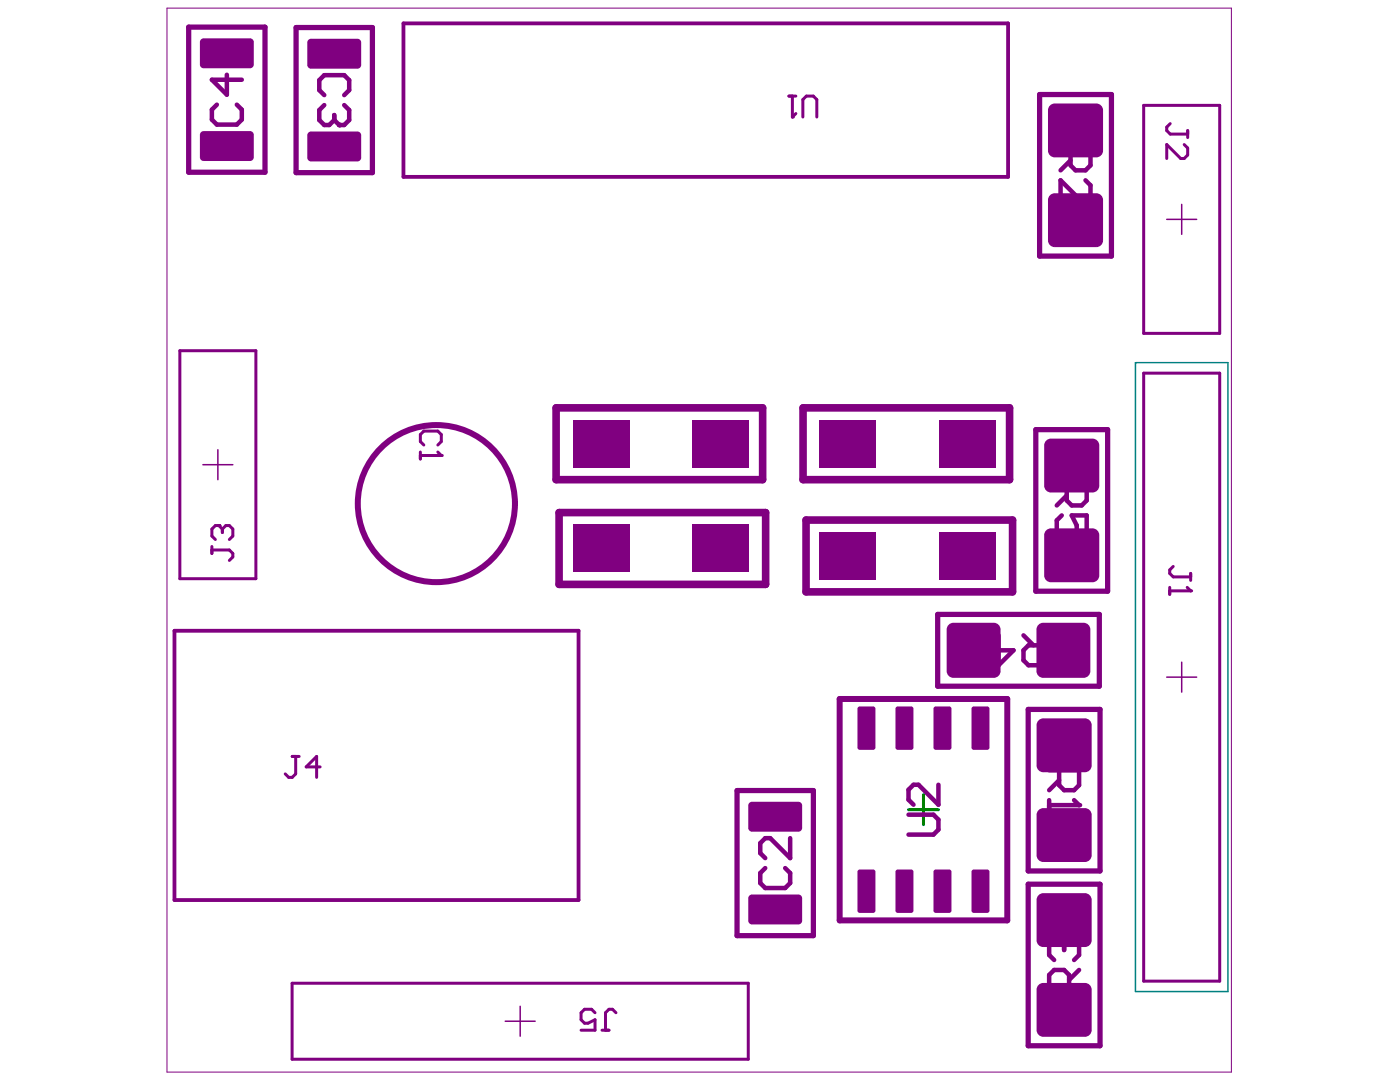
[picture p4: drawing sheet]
<svg xmlns="http://www.w3.org/2000/svg" width="279mm" height="216mm" viewBox="0 0 279 216" stroke-linecap="round" stroke-linejoin="round" font-family="sans-serif">
<path d="M232.8 43.8h6M235.8 40.8v6M40.5 92.7h6M43.5 89.7v6M232.8 135.1h6M235.8 132.1v6M100.8 203.8h6M103.8 200.8v6" fill="none" stroke="#800080" stroke-width=".3"/>
<path d="M167.9 139.5h32.8v44.2h-32.8z" fill="none" stroke="#008000" stroke-width=".3"/>
<path d="M184.3 158.6v5.9M181.3 161.6h6" fill="none" stroke="#008000" stroke-width=".6"/>
<g fill="none" stroke="#800080" stroke-width=".6">
<path d="M228.2 21h15.2v45.5h-15.2zM233.5 24.7l-.7 .7v.7l.7 .7h3.5M236.3 28.8l.7 .7v1.4l-.7 .7h-.7l-2.8-2.8v2.8M237 26.1v1.4M35.9 70h15.2v45.5h-15.2zM228.2 74.5h15.2v121.3h-15.2zM42.3 109v1.4M42.3 109.7h3.5l.7 .7v.7l-.7 .7M43.7 104.9h-.7l-.7 .7v1.4l.7 .7M58.3 150.9h1.4M59 150.9v3.5l-.7 .7h-.7l-.7-.7M63.9 153h-2.8l2.1-2.1v4.2"/>
<path d="M58.3 196.2h91v15.2h-91z"/>
</g>
<path d="M80.5 4.7h120.7v30.6h-120.7zM34.8 125.9h80.7v53.7h-80.7z" fill="none" stroke="#800080" stroke-width=".76"/>
<path d="M37.7 5.4h15.2v29h-15.2zM59.1 5.5h15.2v29h-15.2zM207.5 18.9h14.3v32.2h-14.3zM206.7 85.7h14.4v32.3h-14.4zM187.1 122.6h32.3v14.3h-32.3zM147.1 157.7h15.2v29h-15.2zM205.2 141.6h14.3v32.2h-14.3zM205.2 176.4h14.3v32.3h-14.3z" fill="none" stroke="#800080" stroke-width="1"/>
<path d="M111 81.4h41.2v14.3h-41.2zM160.3 81.4h41.2v14.3h-41.2zM111.6 102.3h41.2v14.3h-41.2zM160.9 103.8h41.2v14.3h-41.2z" fill="none" stroke="#800080" stroke-width="1.5"/>
<path d="M167.6 139.5h33.4v44.2h-33.4z" fill="none" stroke="#800080" stroke-width="1.2"/>
<circle cx="43.7" cy="104.9" r=".3" fill="#800080"/>
<path d="M191.1 86.2h1.4M191.8 86.2v4.1M194.6 86.2h2.1v4.1h-2.1l-.7-.7v-2.7zM43.7 104.9l.7 .7M44.4 105.6v.7M44.4 105.6l.7-.7h.7l.7 .7v1.4l-.7 .7" fill="none" stroke="#800080" stroke-width=".6"/>
<circle cx="191.8" cy="90.3" r=".3" fill="#800080"/>
<path d="M140.5 88.9v.7l.7 .7h1.3l.7-.7M145.3 86.2h2.1v4.1h-2.1l-.7-.7v-2.7zM192.5 89.6l-.7 .7M165.6 109.1h2.1l.7 .7v2.8l-.7 .7h-2.1zM169.8 109.8l.7-.7h1.4l.7 .7v.7l-2.8 2.8h2.8" fill="none" stroke="#800080" stroke-width=".6"/>
<circle cx="140.5" cy="88.9" r=".3" fill="#800080"/>
<path d="M157.4 19.2h1.4M158.1 19.2v4.2M160.2 23.4v-3.5l.7-.7h1.4l.7 .7v3.5M141.2 88.2l-.7 .7M141.2 88.2h.6M143.2 86.9l-.7-.7h-1.3l-.7 .7v.7l.7 .6M116.4 107.7h2l.7 .7v2.7l-.7 .7h-2zM123.3 109.7h-2.8l2.1-2v4.1" fill="none" stroke="#800080" stroke-width=".6"/>
<path d="M187.3 156.6v4l-4-4h-1l-1 1v2l1 1M181.3 162.6h5l1 1v1.9l-1 1h-5" fill="none" stroke="#800080" stroke-width=".9"/>
<circle cx="158.1" cy="23.4" r=".3" fill="#800080"/>
<path d="M158.8 22.7l-.7 .7M83.9 90.2v1.4M83.9 90.9h4.2M84.6 88.8l-.7-.7v-1.4l.7-.7h2.8l.7 .7v1.4l-.7 .7" fill="none" stroke="#800080" stroke-width=".6"/>
<circle cx="88.1" cy="90.9" r=".3" fill="#800080"/>
<path d="M87.4 90.2l.7 .7" fill="none" stroke="#800080" stroke-width=".6"/>
<path d="M209.4 153.7h6v3l-1 1h-2l-1-1v-3M209.4 159.7v2M211.4 155.7l-2 2M209.4 160.7h6" fill="none" stroke="#800080" stroke-width=".9"/>
<circle cx="215.4" cy="160.7" r=".45" fill="#800080"/>
<path d="M211.7 30h5.9v3l-1 1h-2l-1-1v-3M213.6 32l-1.9 2M216.6 36l1 1v2l-1 1h-1l-3.9-4v4M214.4 159.7l1 1M211.4 187.6h-1l-1 1v2l1 1M213.4 197.5v-3l-1-1h-2l-1 1v3h6M215.4 193.5l-2 2" fill="none" stroke="#800080" stroke-width=".9"/>
<circle cx="211.4" cy="187.6" r=".45" fill="#800080"/>
<g fill="none" stroke="#800080" stroke-width=".9">
<path d="M64.7 19l-1-1v-2l1-1h4l1 1v2l-1 1M68.7 21l1 1v2l-1 .9h-1M210.9 96.9h6v3l-1 1h-2l-1-1v-3M212.9 98.9l-2 2M211.9 102.8l-1 1v2l1 1h2l1-1v-1l-1-2h3v4M199.3 126.8v5.9l3-2.9h-4M204.3 126.8l1.9 2M208.2 126.8v5.9h-2.9l-1-.9v-2l1-1h2.9M152.7 173.2l-1 1v2l1 1h4l1-1v-2l-1-1M157.7 167.2v4l-4-4h-1l-1 1v2l1 1M211.4 187.6l1 1M212.4 188.6v1"/>
<path d="M212.4 188.6l1-1h1l1 1v2l-1 1"/>
</g>
<circle cx="67.7" cy="24.9" r=".45" fill="#800080"/>
<path d="M45.3 14.9v4l-3-3h6M43.3 20.9l-1 1v2l1 1h4l1-1v-2l-1-1M64.7 21l-1 1v2l1 .9h1l1-.9M66.7 24l1 .9M66.7 23v1" fill="none" stroke="#800080" stroke-width=".9"/>
<path d="M233.4 117.2v1.4M233.4 117.9h4.2M234.1 113l-.7 .7v.7l.7 .7h3.5M237.6 114.4v1.4M118.8 202.1l-.7-.7h-1.4l-.7 .7v1.4l.7 .7h.7l1.4-.7v2.1h-2.8M120.1 205.6h1.4M122.9 202.1l-.7-.7h-.7l-.7 .7v3.5" fill="none" stroke="#800080" stroke-width=".6"/>
<circle cx="237.6" cy="117.9" r=".3" fill="#800080"/>
<path d="M236.9 117.2l.7 .7" fill="none" stroke="#800080" stroke-width=".6"/>
<circle cx="172.9" cy="177.7" r=".71" fill="none" stroke="#800080" stroke-width="1.8"/>
<circle cx="87.1" cy="100.5" r="15.7" fill="none" stroke="#800080" stroke-width="1.2"/>
<path d="M33.3 1.6h212.4v212.3h-212.4z" fill="none" stroke="#800080" stroke-width=".2"/>
<path d="M226.6 72.4h18.5v125.5h-18.5z" fill="none" stroke="#008080" stroke-width=".3"/>
<g fill="#800080">
<path d="M208.2 161.3h8.3l1.4 1.3v8.1l-1.4 1.3h-8.3l-1.3-1.3v-8.1z" fill-rule="evenodd"/>
<path d="M208.2 143.3h8.3l1.4 1.4v8l-1.4 1.4h-8.3l-1.3-1.4v-8z" fill-rule="evenodd"/>
<path d="M210.5 38.6h8.3l1.3 1.3v8.1l-1.3 1.3h-8.3l-1.4-1.3v-8.1z" fill-rule="evenodd"/>
<path d="M210.5 20.7h8.3l1.3 1.3v8.1l-1.3 1.3h-8.3l-1.4-1.3v-8.1z" fill-rule="evenodd"/>
<path d="M208.2 178.2h8.3l1.4 1.4v8l-1.4 1.4h-8.3l-1.3-1.4v-8z" fill-rule="evenodd"/>
<path d="M208.2 196.1h8.3l1.4 1.4v8l-1.4 1.4h-8.3l-1.3-1.4v-8z" fill-rule="evenodd"/>
<path d="M188.9 125.6l1.4-1.3h8l1.4 1.3v8.3l-1.4 1.4h-8l-1.4-1.4z" fill-rule="evenodd"/>
<path d="M206.8 125.6l1.4-1.3h8.1l1.3 1.3v8.3l-1.3 1.4h-8.1l-1.4-1.4z" fill-rule="evenodd"/>
<path d="M209.7 105.4h8.3l1.4 1.4v8l-1.4 1.4h-8.3l-1.3-1.4v-8z" fill-rule="evenodd"/>
<path d="M209.7 87.5h8.3l1.4 1.4v8l-1.4 1.4h-8.3l-1.3-1.4v-8z" fill-rule="evenodd"/>
<path d="M150.1 160h9.2l.8 .7v4.5l-.8 .8h-9.2l-.8-.8v-4.5z" fill-rule="evenodd"/>
<path d="M149.3 179.2l.8-.7h9.2l.8 .7v4.5l-.8 .8h-9.2l-.8-.8z" fill-rule="evenodd"/>
<path d="M62.1 26.2h9.2l.8 .8v4.5l-.8 .7h-9.2l-.8-.7v-4.5z" fill-rule="evenodd"/>
<path d="M61.3 8.5l.8-.8h9.2l.8 .8v4.5l-.8 .7h-9.2l-.8-.7z" fill-rule="evenodd"/>
<path d="M39.9 8.4l.7-.7h9.3l.7 .7v4.5l-.7 .7h-9.3l-.7-.7z" fill-rule="evenodd"/>
<path d="M40.6 26.2h9.3l.7 .7v4.5l-.7 .7h-9.3l-.7-.7v-4.5z" fill-rule="evenodd"/>
<path d="M193.9 141.4l.4-.4h2.7l.5 .4v7.8l-.5 .4h-2.7l-.4-.4z" fill-rule="evenodd"/>
<path d="M186.3 141.4l.4-.4h2.7l.5 .4v7.8l-.5 .4h-2.7l-.4-.4z" fill-rule="evenodd"/>
<path d="M178.7 141.4l.5-.4h2.6l.5 .4v7.8l-.5 .4h-2.6l-.5-.4z" fill-rule="evenodd"/>
<path d="M171.1 141.4l.5-.4h2.7l.4 .4v7.8l-.4 .4h-2.7l-.5-.4z" fill-rule="evenodd"/>
<path d="M193.9 174l.4-.5h2.7l.5 .5v7.7l-.5 .5h-2.7l-.4-.5z" fill-rule="evenodd"/>
<path d="M186.3 174l.4-.5h2.7l.5 .5v7.7l-.5 .5h-2.7l-.4-.5z" fill-rule="evenodd"/>
<path d="M178.7 174l.5-.5h2.6l.5 .5v7.7l-.5 .5h-2.6l-.5-.5z" fill-rule="evenodd"/>
<path d="M187.4 83.8h11.4v9.5h-11.4z" fill-rule="evenodd"/>
<path d="M163.6 83.8h11.3v9.5h-11.3z" fill-rule="evenodd"/>
<path d="M187.4 106.2h11.4v9.5h-11.4z" fill-rule="evenodd"/>
<path d="M163.6 106.2h11.3v9.5h-11.3z" fill-rule="evenodd"/>
<path d="M138.2 83.8h11.3v9.5h-11.3z" fill-rule="evenodd"/>
<path d="M114.3 83.8h11.3v9.5h-11.3z" fill-rule="evenodd"/>
<path d="M138.2 104.7h11.3v9.5h-11.3z" fill-rule="evenodd"/>
<path d="M114.3 104.7h11.3v9.5h-11.3z" fill-rule="evenodd"/>
<path d="M171.1 174l.5-.5h2.7l.4 .5v7.7l-.4 .5h-2.7l-.5-.5z" fill-rule="evenodd"/>
</g>
<g fill="#800080">
<path d="M216.5 170.7h1.4a1.34 1.34 0 0 1-1.4 1.3z"/>
<path d="M216.5 161.3a1.34 1.34 0 0 1 1.4 1.3h-1.4z"/>
<path d="M207.1 161.8l.7-.5h.4v1.3h-1.3z"/>
<path d="M206.9 170.7h1.3v1.3a1.34 1.34 0 0 1-1.3-1.3z"/>
<path d="M216.5 152.7h1.4a1.34 1.34 0 0 1-1.4 1.4z"/>
<path d="M216.5 143.3a1.34 1.34 0 0 1 1.4 1.4h-1.4z"/>
<path d="M207.1 143.9l.7-.5 .4-.1v1.4h-1.3z"/>
<path d="M206.9 152.7h1.3v1.4a1.34 1.34 0 0 1-1.3-1.4z"/>
<path d="M218.8 48h1.3a1.34 1.34 0 0 1-1.3 1.3z"/>
<path d="M218.8 38.6a1.34 1.34 0 0 1 1.3 1.3h-1.3z"/>
<path d="M209.4 39.1l.7-.5h.4v1.3h-1.4z"/>
<path d="M209.1 48h1.4v1.3a1.34 1.34 0 0 1-1.4-1.3z"/>
<path d="M218.8 30.1h1.3a1.34 1.34 0 0 1-1.3 1.3z"/>
<path d="M218.8 20.7a1.34 1.34 0 0 1 1.3 1.3h-1.3z"/>
<path d="M209.4 21.2l.7-.5h.4v1.3h-1.4z"/>
<path d="M209.1 30.1h1.4v1.3a1.34 1.34 0 0 1-1.4-1.3z"/>
<path d="M207.1 178.8l.7-.5 .4-.1v1.4h-1.3z"/>
<path d="M206.9 187.6h1.3v1.4a1.34 1.34 0 0 1-1.3-1.4z"/>
<path d="M216.5 187.6h1.4a1.34 1.34 0 0 1-1.4 1.4z"/>
<path d="M216.5 178.2a1.34 1.34 0 0 1 1.4 1.4h-1.4z"/>
<path d="M207.1 196.7l.7-.5 .4-.1v1.4h-1.3z"/>
<path d="M206.9 205.5h1.3v1.4a1.34 1.34 0 0 1-1.3-1.4z"/>
<path d="M216.5 205.5h1.4a1.34 1.34 0 0 1-1.4 1.4z"/>
<path d="M216.5 196.1a1.34 1.34 0 0 1 1.4 1.4h-1.4z"/>
<path d="M188.9 133.9h1.4v1.4a1.34 1.34 0 0 1-1.4-1.4z"/>
<path d="M198.3 133.9h1.4a1.34 1.34 0 0 1-1.4 1.4z"/>
<path d="M198.3 124.3a1.34 1.34 0 0 1 1.4 1.3h-1.4z"/>
<path d="M189.2 124.8l.6-.5h.5v1.3h-1.4z"/>
<path d="M206.8 133.9h1.4v1.4a1.34 1.34 0 0 1-1.4-1.4z"/>
<path d="M216.3 133.9h1.3a1.34 1.34 0 0 1-1.3 1.4z"/>
<path d="M216.3 124.3a1.34 1.34 0 0 1 1.3 1.3h-1.3z"/>
<path d="M207.1 124.8l.7-.5h.4v1.3h-1.4z"/>
<path d="M218 114.8h1.4a1.34 1.34 0 0 1-1.4 1.4z"/>
<path d="M218 105.4a1.34 1.34 0 0 1 1.4 1.4h-1.4z"/>
<path d="M208.6 106l.7-.5 .4-.1v1.4h-1.3z"/>
<path d="M208.4 114.8h1.3v1.4a1.34 1.34 0 0 1-1.3-1.4z"/>
<path d="M218 96.9h1.4a1.34 1.34 0 0 1-1.4 1.4z"/>
<path d="M218 87.5a1.34 1.34 0 0 1 1.4 1.4h-1.4z"/>
<path d="M208.6 88.1l.7-.5 .4-.1v1.4h-1.3z"/>
<path d="M208.4 96.9h1.3v1.4a1.34 1.34 0 0 1-1.3-1.4z"/>
<path d="M149.6 160.2l.5-.2v.7h-.8z"/>
<path d="M149.3 165.2h.8v.8a.75 .75 0 0 1-.8-.8z"/>
<path d="M159.3 165.2h.8a.75 .75 0 0 1-.8 .8z"/>
<path d="M159.3 160a.75 .75 0 0 1 .8 .7h-.8z"/>
<path d="M149.6 178.7l.5-.2v.7h-.8z"/>
<path d="M149.3 183.7h.8v.8a.75 .75 0 0 1-.8-.8z"/>
<path d="M159.3 183.7h.8a.75 .75 0 0 1-.8 .8z"/>
<path d="M159.3 178.5a.75 .75 0 0 1 .8 .7h-.8z"/>
<path d="M71.3 31.5h.8a.75 .75 0 0 1-.8 .7z"/>
<path d="M71.3 26.2a.75 .75 0 0 1 .8 .8h-.8z"/>
<path d="M61.5 26.5l.6-.3v.8h-.8z"/>
<path d="M61.3 31.5h.8v.7a.75 .75 0 0 1-.8-.7z"/>
<path d="M71.3 13h.8a.75 .75 0 0 1-.8 .7z"/>
<path d="M71.3 7.7a.75 .75 0 0 1 .8 .8h-.8z"/>
<path d="M61.5 8l.6-.3v.8h-.8z"/>
<path d="M61.3 13h.8v.7a.75 .75 0 0 1-.8-.7z"/>
<path d="M40.1 7.9l.5-.2v.7h-.7z"/>
<path d="M39.9 12.9h.7v.7a.75 .75 0 0 1-.7-.7z"/>
<path d="M49.9 12.9h.7a.75 .75 0 0 1-.7 .7z"/>
<path d="M49.9 7.7a.75 .75 0 0 1 .7 .7h-.7z"/>
<path d="M40.1 26.4l.5-.2v.7h-.7z"/>
<path d="M39.9 31.4h.7v.7a.75 .75 0 0 1-.7-.7z"/>
<path d="M49.9 31.4h.7a.75 .75 0 0 1-.7 .7z"/>
<path d="M49.9 26.2a.75 .75 0 0 1 .7 .7h-.7z"/>
<path d="M193.9 149.2h.4v.4l-.4-.2z"/>
<path d="M197 149.2h.5l-.3 .4h-.2z"/>
<path d="M197 141l.4 .2 .1 .2h-.5z"/>
<path d="M193.9 141.2l.4-.2v.4h-.4z"/>
<path d="M186.3 149.2h.4v.4l-.3-.2z"/>
<path d="M189.4 149.2h.5l-.2 .4h-.3z"/>
<path d="M189.4 141l.4 .2 .1 .2h-.5z"/>
<path d="M186.4 141.2l.3-.2v.4h-.4z"/>
<path d="M178.7 149.2h.5v.4l-.4-.2z"/>
<path d="M181.8 149.2h.5l-.2 .4h-.3z"/>
<path d="M181.8 141h.3l.2 .4h-.5z"/>
<path d="M178.8 141.2l.4-.2v.4h-.5z"/>
<path d="M171.1 149.2h.5v.4l-.4-.2z"/>
<path d="M174.3 149.2h.4l-.2 .4h-.2z"/>
<path d="M174.3 141h.2l.2 .4h-.4z"/>
<path d="M171.2 141.2l.4-.2v.4h-.5z"/>
<path d="M193.9 181.7h.4v.5l-.4-.3z"/>
<path d="M197 181.7h.5l-.3 .4-.2 .1z"/>
<path d="M197 173.5l.4 .2 .1 .3h-.5z"/>
<path d="M193.9 173.7l.4-.2v.5h-.4z"/>
<path d="M186.3 181.7h.4v.5l-.3-.3z"/>
<path d="M189.4 181.7h.5l-.2 .4-.3 .1z"/>
<path d="M189.4 173.5l.4 .2 .1 .3h-.5z"/>
<path d="M186.4 173.7l.3-.2v.5h-.4z"/>
<path d="M178.7 181.7h.5v.5l-.4-.3z"/>
<path d="M181.8 181.7h.5l-.2 .4-.3 .1z"/>
<path d="M181.8 173.5l.3 .1 .2 .4h-.5z"/>
<path d="M178.8 173.7l.4-.2v.5h-.5z"/>
<path d="M171.1 181.7h.5v.5l-.4-.3z"/>
<path d="M174.3 181.7h.4l-.2 .4-.2 .1z"/>
<path d="M174.3 173.5l.2 .1 .2 .4h-.4z"/>
<path d="M171.2 173.7l.4-.2v.5h-.5z"/>
</g>
</svg>
